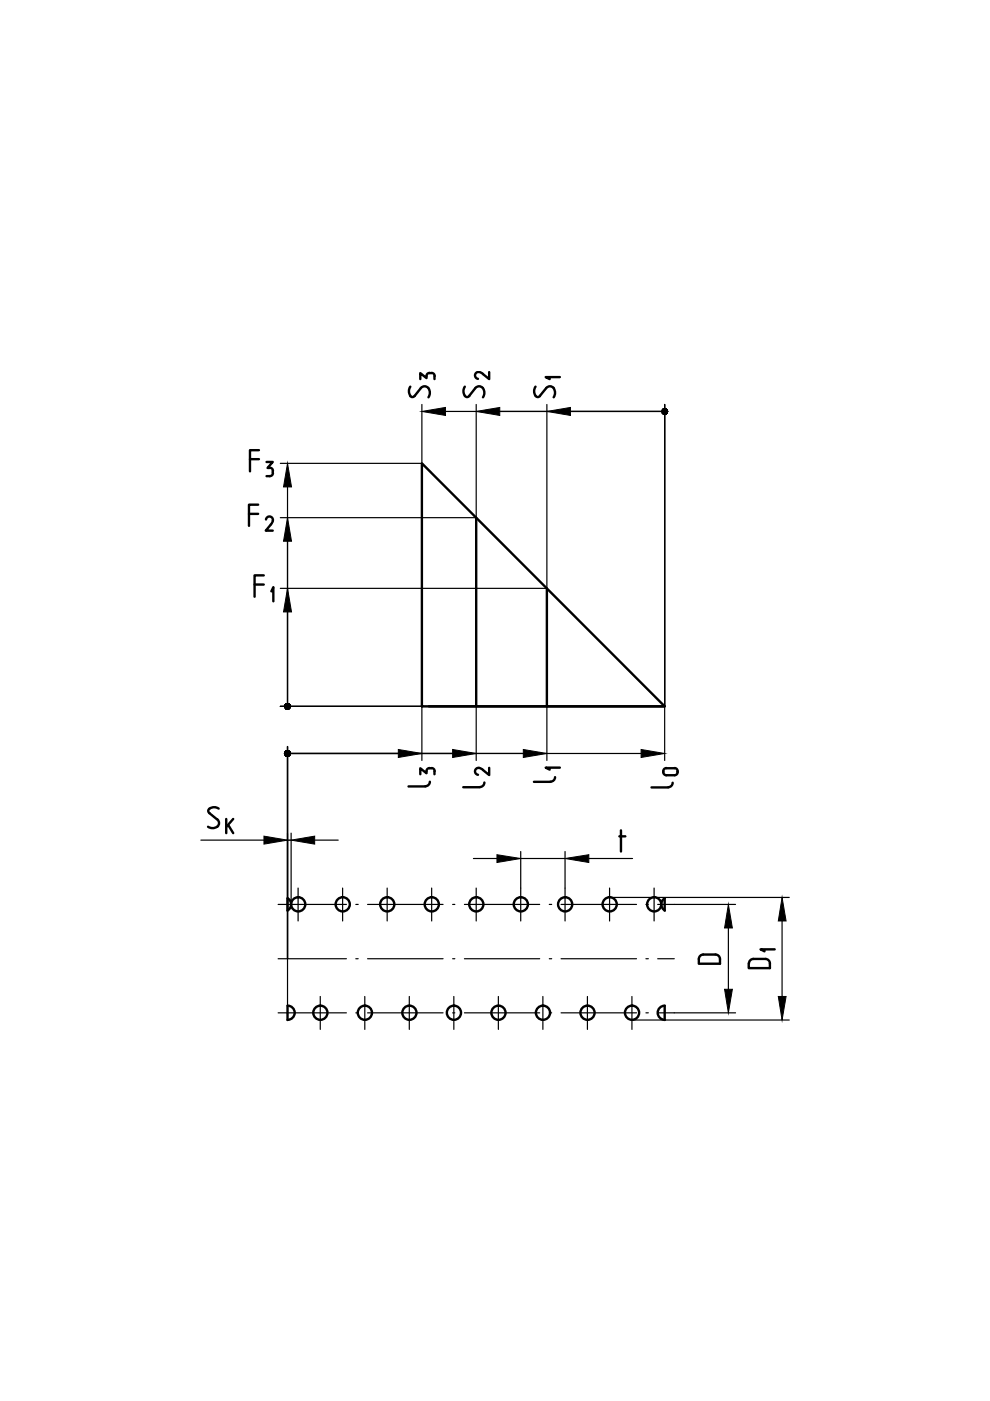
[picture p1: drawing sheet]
<svg xmlns="http://www.w3.org/2000/svg" width="210mm" height="297mm" viewBox="0 0 210 297" stroke-linecap="round" stroke-linejoin="round" font-family="sans-serif">
<!-- layer: 0 -->
<g fill="none" stroke="#000" stroke-width=".51">
<path d="M92.1 79.7v.7M92.2 79.7a.9 .9 0 0 0-1.1-.6 .9 .9 0 0 0-.7 1.1l-1.3-1.1v1.3M103.7 78.9v1.5l-1.3-1.1a.88 .88 0 0 0-1-.5 .88 .88 0 0 0-.7 1l.4 .4 .2 .1M118.7 80h-3l.8 .4M53 97.4h1.9M54.9 95.4h-1.9v4.5M56.5 97.9h1.3l-1.1 1.3h.5M57.2 99.2l.5 .2 .2 .4M57.8 99.9v.4M87 82a1.45 1.45 0 0 0 .4 2.2l.4-.1 1.4-1.8M89.2 82.3a1.04 1.04 0 0 1 1.6 0M89.5 98.2l51.4 51.6h-51.4z"/>
<path d="M90.8 82.3a1.67 1.67 0 0 1 0 1.9M98.6 82a1.42 1.42 0 0 0 .4 2.2l.5-.3M100.8 82.3l-1.3 1.6M100.8 82.3a1.04 1.04 0 0 1 1.6 0M102.4 82.3a1.67 1.67 0 0 1 0 1.9M113.5 82a1.42 1.42 0 0 0 .5 2.2l.4-.1 1.4-1.8M115.8 82.3a1.04 1.04 0 0 1 1.6 0M117.4 82.3a1.67 1.67 0 0 1 0 1.9M52.8 109h1.9M54.7 107h-1.9v4.5M56.4 110.1a.74 .74 0 0 1 .8-.6 .74 .74 0 0 1 .7 .8M57.4 111.2l-1.1 1.3h1.5"/>
<path d="M57.9 110.3l-.5 .9M57.9 100.3l-.4 .6-1 .1M101 109.8v40M54 123.9h1.9M55.9 122h-1.9v4.5M57.5 125.4l.5-.9v3M116 124.7v25.1M90.9 149.8h50M44.1 175.3a1.67 1.67 0 0 0 1.9 0M46.1 173.7a1.04 1.04 0 0 1 0 1.6M46.4 171.4a1.42 1.42 0 0 0-2.2 .5l.1 .4 1.7 1.4M48 173.6v3"/>
<path d="M48.4 174.9l1 1.7M49.4 173.6l-1.4 1.7M86.6 166.7h3.6M91.1 162.9h.4M91.1 162.8l-.6 .4-.1 .7-1.3-1v1.3M91.1 165.7a.95 .95 0 0 1-.9 1M91.5 162.8l.5 .2 .2 .5M92.1 163.5v.7M98.2 166.9h3.5M102.7 165.9a.95 .95 0 0 1-1 1M103.7 162.8v1.5l-1.3-1a.88 .88 0 0 0-1-.5 .88 .88 0 0 0-.7 .9l.4 .5 .2 .1M113.2 165.8h3.5"/>
<path d="M117.7 164.8a.95 .95 0 0 1-1 .9M118.7 162.8h-3l.8 .4M131.3 177.3h1.3M131.7 176.1v4.4M138.1 166.9h3.5M141.3 162.9h1.7M141.3 162.8a.77 .77 0 0 0-.7 .8 .77 .77 0 0 0 .7 .8M142.6 166a.95 .95 0 0 1-.9 .9M143 162.8a.66 .66 0 0 1 .7 .7M143.6 163.5v.2M143.7 163.7a.66 .66 0 0 1-.7 .7h-1.7M61 190.4a1.5 1.5 0 0 1 0 2.6v-2.5"/>
<path d="M141 190.4a1.5 1.5 0 0 0 0 2.6l-.1-2.5M61 216.2a1.5 1.5 0 0 0 1.5-1.5 1.5 1.5 0 0 0-1.5-1.5v3.1M140.9 216.2a1.5 1.5 0 0 1-1.5-1.5 1.5 1.5 0 0 1 1.5-1.5v3.1M148.4 202.7l.7-.3h2.6a.95 .95 0 0 1 1 .9v1h-4.5v-.9zM159.7 203.3h2.6M159.7 203.3a.95 .95 0 0 0-.9 1M162.3 203.3a.95 .95 0 0 1 .9 1v1h-4.5v-1M164.3 201.3h-3.1l.9 .4"/>
<circle cx="63.2" cy="191.7" r="1.5"/>
<circle cx="72.7" cy="191.7" r="1.5"/>
<circle cx="82.1" cy="191.7" r="1.5"/>
<circle cx="91.5" cy="191.7" r="1.5"/>
<circle cx="101" cy="191.7" r="1.5"/>
<circle cx="110.4" cy="191.7" r="1.5"/>
<circle cx="119.8" cy="191.7" r="1.5"/>
<circle cx="129.3" cy="191.7" r="1.5"/>
<circle cx="138.7" cy="191.7" r="1.5"/>
<circle cx="67.9" cy="214.7" r="1.5"/>
<circle cx="77.4" cy="214.7" r="1.5"/>
<circle cx="86.8" cy="214.7" r="1.5"/>
<circle cx="96.2" cy="214.7" r="1.5"/>
<circle cx="105.7" cy="214.7" r="1.5"/>
<circle cx="115.1" cy="214.7" r="1.5"/>
<circle cx="124.6" cy="214.7" r="1.5"/>
<circle cx="134" cy="214.7" r="1.5"/>
</g>
<g fill="none" stroke="#000" stroke-width=".25">
<path d="M89.5 85.8v12.4h-30.1M94.4 87.2h46.5M101 85.8v24h-41.6M116 85.8v38.9h-56.6M140.9 85.8v75.4M61 103.2v46.6M59.4 149.8h30.1v11.4M61 158.3v55M61 159.8h74.9M101 149.8v11.4M116 149.8v11.4M42.6 178.1h13.4"/>
<path d="M61 178.1h.7M61.7 176.6v15.2M66.7 178.1h5M59 191.8h14.4M63.2 188.3v7M72.6 188.3v7M75.4 191.8h.5M77.9 191.8h16M82.1 188.3v7M91.5 188.3v7M96 191.8h.4M98.5 191.8h15.9"/>
<path d="M100.4 182h5M101 188.3v7M110.4 180.5v14.8M110.4 182h9.4M116.5 191.8h.5M119 191.8h16M119.8 180.5v14.8M124.8 182h9.3M129.2 188.3v7M129.2 190.3h38.1M136.9 191.8h.6M138.7 188.3v7"/>
<path d="M139.4 191.8h16.6M154.4 196.8v12.9M165.8 195.3v16M59 203.3h14.4M59 214.7h14.4M67.9 211.3v7M75.4 203.3h.5M75.4 214.7h.5M77.3 211.3v7M77.9 203.3h16M77.9 214.7h16M86.8 211.3v7"/>
<path d="M96 203.3h.4M96 214.7h.4M96.2 211.3v7M98.5 203.3h15.9M98.5 214.7h15.9M105.7 211.3v7M115.1 211.3v7M116.5 203.3h.5M116.5 214.7h.5M119 203.3h16M119 214.7h16M124.5 211.3v7"/>
<path d="M134 211.3v7M134 216.3h33.3M136.9 203.3h.6M136.9 214.7h.6M139.4 203.3h3.6M139.4 214.7h16.6"/>
</g>
<g fill="#000" stroke="#000" stroke-width=".21">
<path d="M89.5 87.2l4.9-.8v1.7zM101 87.2l5-.8v1.7zM116 87.2l4.9-.8v1.7zM61 98.2l.8 5h-1.7zM61 109.8l.8 5h-1.7zM61 124.7l.8 5h-1.7zM84.5 158.9l5 .9-5 .8zM96 158.9l5 .9-5 .8zM111 158.9l5 .9-5 .8zM135.9 158.9l5 .9-5 .8zM56 177.3l5 .8-5 .9zM61.7 178.1l5-.8v1.7z"/>
<path d="M105.4 181.2l5 .8-5 .9zM119.8 182l5-.8v1.7zM154.4 191.8l.9 5h-1.7zM165.8 190.3l.9 5h-1.7zM153.6 209.7h1.7l-.9 5zM165 211.3h1.7l-.9 5z"/>
<path d="M140.3 87.2l.1 .4 .5-.4zM140.4 87.6l.5-.4-.3 .6zM140.9 87.2l-.3 .6 .3 .1z"/>
<path d="M140.3 87.2l.1 .4 .5-.4zM140.4 87.6l.5-.4-.3 .6zM140.9 87.2l-.3 .6 .3 .1z"/>
<path d="M140.3 87.2l.1 .4 .5-.4zM140.4 87.6l.5-.4-.3 .6zM140.9 87.2l-.3 .6 .3 .1z"/>
<path d="M140.6 86.7l.3 .5v-.6zM140.6 86.7l.3 .5-.5-.3zM140.4 86.9l-.1 .3h.6z"/>
<path d="M140.9 87.2v.7l.4-.1zM140.9 87.2l.6 .4-.2 .2zM140.9 87.2l.6 .4 .1-.4z"/>
<path d="M140.6 86.7l.3 .5v-.6zM140.6 86.7l.3 .5-.5-.3zM140.4 86.9l-.1 .3h.6z"/>
<path d="M140.9 87.2v.7l.4-.1zM140.9 87.2l.6 .4-.2 .2zM140.9 87.2l.6 .4 .1-.4z"/>
<path d="M140.6 86.7l.3 .5v-.6zM140.6 86.7l.3 .5-.5-.3zM140.4 86.9l-.1 .3h.6z"/>
<path d="M140.9 87.2v.7l.4-.1zM140.9 87.2l.6 .4-.2 .2zM140.9 87.2l.6 .4 .1-.4z"/>
<path d="M140.9 87.2h.7l-.1-.3zM141.3 86.7l.2 .2-.6 .3zM140.9 86.6v.6l.4-.5z"/>
<path d="M140.9 87.2h.7l-.1-.3zM141.3 86.7l.2 .2-.6 .3zM140.9 86.6v.6l.4-.5z"/>
<path d="M140.9 87.2h.7l-.1-.3zM141.3 86.7l.2 .2-.6 .3zM140.9 86.6v.6l.4-.5z"/>
<path d="M60.3 159.8l.1 .2 .6-.2zM60.4 160l.6-.2-.4 .5zM61 159.8l-.4 .5 .4 .1z"/>
<path d="M60.3 159.8l.1 .2 .6-.2zM60.4 160l.6-.2-.4 .5zM61 159.8l-.4 .5 .4 .1z"/>
<path d="M60.3 159.8l.1 .2 .6-.2zM60.4 160l.6-.2-.4 .5zM61 159.8l-.4 .5 .4 .1z"/>
<path d="M60.3 159.8l.1 .2 .6-.2zM60.4 160l.6-.2-.4 .5zM61 159.8l-.4 .5 .4 .1z"/>
<path d="M60.3 149.8l.1 .3 .6-.3zM60.4 150.1l.6-.3-.4 .5zM61 149.8l-.4 .5 .4 .1z"/>
<path d="M60.3 149.8l.1 .3 .6-.3zM60.4 150.1l.6-.3-.4 .5zM61 149.8l-.4 .5 .4 .1z"/>
<path d="M60.3 149.8l.1 .3 .6-.3zM60.4 150.1l.6-.3-.4 .5zM61 149.8l-.4 .5 .4 .1z"/>
<path d="M60.6 159.2l.4 .6v-.7zM60.6 159.2l.4 .6-.6-.3zM60.4 159.5l-.1 .3h.7z"/>
<path d="M60.6 159.2l.4 .6v-.7zM60.6 159.2l.4 .6-.6-.3zM60.4 159.5l-.1 .3h.7z"/>
<path d="M60.6 159.2l.4 .6v-.7zM60.6 159.2l.4 .6-.6-.3zM60.4 159.5l-.1 .3h.7z"/>
<path d="M60.6 159.2l.4 .6v-.7zM60.6 159.2l.4 .6-.6-.3zM60.4 159.5l-.1 .3h.7z"/>
<path d="M61 149.8v.6l.3-.1zM61 149.8l.5 .3-.2 .2zM61 149.8l.5 .3 .1-.3z"/>
<path d="M60.6 149.2l.4 .6v-.7zM60.4 149.4l.2-.2 .4 .6zM60.4 149.4l-.1 .4h.7z"/>
<path d="M61 149.8v.6l.3-.1zM61 149.8l.5 .3-.2 .2zM61 149.8l.5 .3 .1-.3z"/>
<path d="M60.6 149.2l.4 .6v-.7zM60.4 149.4l.2-.2 .4 .6zM60.4 149.4l-.1 .4h.7z"/>
<path d="M61 149.8v.6l.3-.1zM61 149.8l.5 .3-.2 .2zM61 149.8l.5 .3 .1-.3z"/>
<path d="M60.6 149.2l.4 .6v-.7zM60.4 149.4l.2-.2 .4 .6zM60.4 149.4l-.1 .4h.7z"/>
<path d="M61 159.8h.6l-.1-.3zM61.3 159.2l.2 .3-.5 .3zM61 159.1v.7l.3-.6z"/>
<path d="M61 159.8h.6l-.1-.3zM61.3 159.2l.2 .3-.5 .3zM61 159.1v.7l.3-.6z"/>
<path d="M61 159.8h.6l-.1-.3zM61.3 159.2l.2 .3-.5 .3zM61 159.1v.7l.3-.6z"/>
<path d="M61 159.8h.6l-.1-.3zM61.3 159.2l.2 .3-.5 .3zM61 159.1v.7l.3-.6z"/>
<path d="M61 149.8h.6l-.1-.4zM61.3 149.2l.2 .2-.5 .4zM61 149.1v.7l.3-.6z"/>
<path d="M61 149.8h.6l-.1-.4zM61.3 149.2l.2 .2-.5 .4zM61 149.1v.7l.3-.6z"/>
<path d="M61 149.8h.6l-.1-.4zM61.3 149.2l.2 .2-.5 .4zM61 149.1v.7l.3-.6z"/>
<path d="M61 159.8v.6l.3-.1zM61 159.8l.5 .2-.2 .3zM61 159.8l.5 .2 .1-.2z"/>
<path d="M61 159.8v.6l.3-.1zM61 159.8l.5 .2-.2 .3zM61 159.8l.5 .2 .1-.2z"/>
<path d="M61 159.8v.6l.3-.1zM61 159.8l.5 .2-.2 .3zM61 159.8l.5 .2 .1-.2z"/>
<path d="M61 159.8v.6l.3-.1zM61 159.8l.5 .2-.2 .3zM61 159.8l.5 .2 .1-.2z"/>
</g>
</svg>
